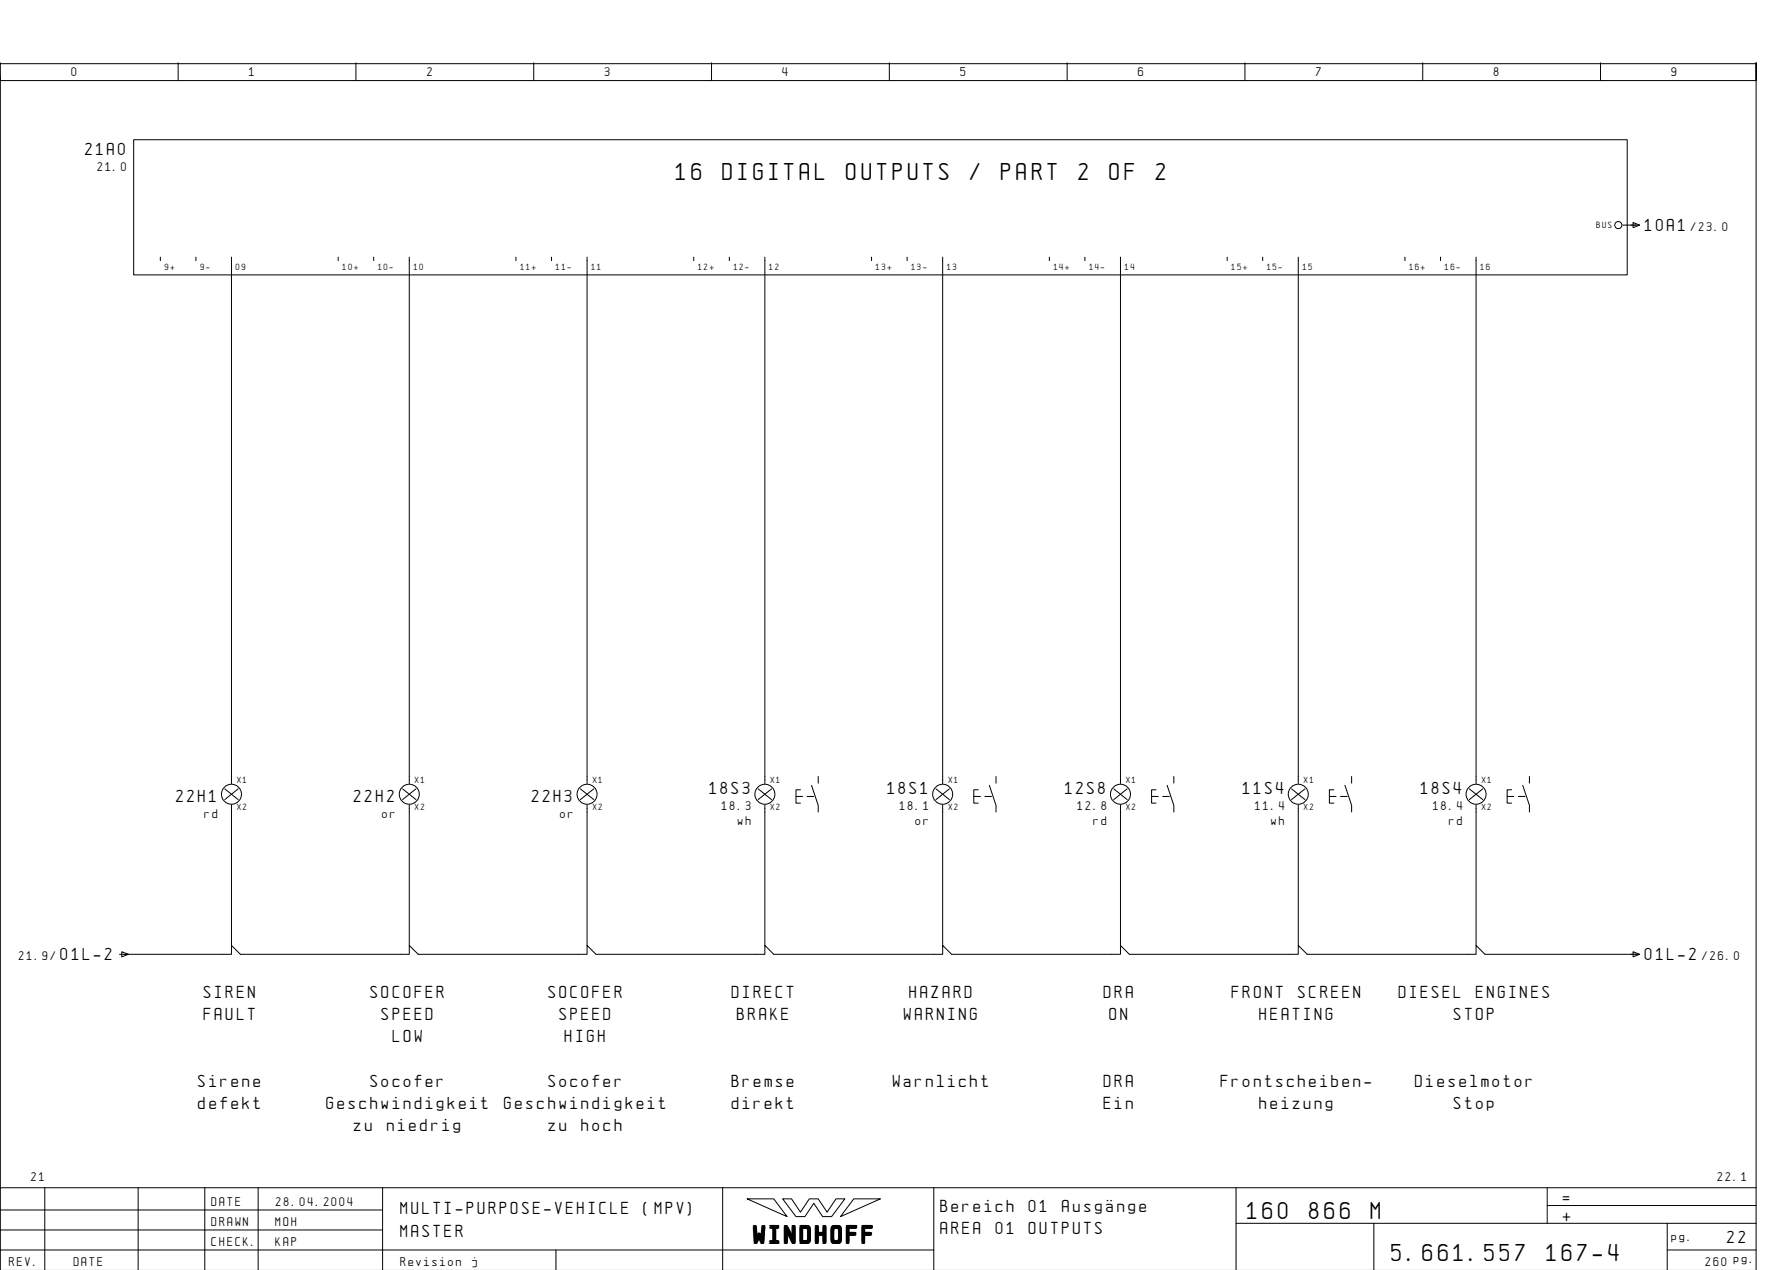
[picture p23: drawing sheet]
<svg xmlns="http://www.w3.org/2000/svg" width="399mm" height="286mm" viewBox="0 0 399 286" stroke-linecap="round" stroke-linejoin="round" font-family="sans-serif">
<defs><g id="words">
<g font-size="4.4">
<text x="152.1" y="40.4">16</text>
<text x="162.5" y="40.4">DIGITAL</text>
<text x="190.4" y="40.4">OUTPUTS</text>
<text x="218.2" y="40.4">/</text>
<text x="225.2" y="40.4">PART</text>
<text x="242.6" y="40.4">2</text>
<text x="249.6" y="40.4">OF</text>
<text x="260" y="40.4">2</text>
<text x="280.6" y="274.1">160</text>
<text x="294.5" y="274.1">866</text>
<text x="308.4" y="274.1">M</text>
<text x="169.5" y="279.3">WINDHOFF</text>
<text x="313.1" y="283.6">5.661.557</text>
<text x="347.9" y="283.6">167-4</text>
</g>
<g font-size="3.1">
<text x="19.1" y="34.9">21A0</text>
<text x="370.1" y="51.9">10A1</text>
<text x="159.6" y="178.6">18S3</text>
<text x="199.6" y="178.6">18S1</text>
<text x="239.6" y="178.6">12S8</text>
<text x="279.6" y="178.6">11S4</text>
<text x="319.6" y="178.6">18S4</text>
<text x="39.6" y="180.4">22H1</text>
<text x="79.6" y="180.4">22H2</text>
<text x="119.6" y="180.4">22H3</text>
<text x="13.6" y="215.9">01L-2</text>
<text x="370.1" y="215.9">01L-2</text>
<text x="45.9" y="224.4">SIREN</text>
<text x="83.4" y="224.4">SOCOFER</text>
<text x="123.4" y="224.4">SOCOFER</text>
<text x="164.6" y="224.4">DIRECT</text>
<text x="204.6" y="224.4">HAZARD</text>
<text x="248.3" y="224.4">DRA</text>
<text x="277.2" y="224.4">FRONT</text>
<text x="292.1" y="224.4">SCREEN</text>
<text x="314.7" y="224.4">DIESEL</text>
<text x="332.1" y="224.4">ENGINES</text>
<text x="45.9" y="229.4">FAULT</text>
<text x="85.9" y="229.4">SPEED</text>
<text x="125.9" y="229.4">SPEED</text>
<text x="165.9" y="229.4">BRAKE</text>
<text x="203.4" y="229.4">WARNING</text>
<text x="249.6" y="229.4">ON</text>
<text x="283.4" y="229.4">HEATING</text>
<text x="327.1" y="229.4">STOP</text>
<text x="88.3" y="234.4">LOW</text>
<text x="127.1" y="234.4">HIGH</text>
<text x="44.6" y="244.4">Sirene</text>
<text x="83.4" y="244.4">Socofer</text>
<text x="123.4" y="244.4">Socofer</text>
<text x="164.6" y="244.4">Bremse</text>
<text x="200.9" y="244.4">Warnlicht</text>
<text x="248.3" y="244.4">DRA</text>
<text x="274.7" y="244.4">Frontscheiben-</text>
<text x="318.4" y="244.4">Dieselmotor</text>
<text x="44.6" y="249.4">defekt</text>
<text x="73.4" y="249.4">Geschwindigkeit</text>
<text x="113.4" y="249.4">Geschwindigkeit</text>
<text x="164.6" y="249.4">direkt</text>
<text x="248.3" y="249.4">Ein</text>
<text x="283.4" y="249.4">heizung</text>
<text x="327.1" y="249.4">Stop</text>
<text x="79.6" y="254.4">zu</text>
<text x="87.1" y="254.4">niedrig</text>
<text x="123.4" y="254.4">zu</text>
<text x="130.8" y="254.4">hoch</text>
<text x="90.1" y="273.1">MULTI-PURPOSE-VEHICLE</text>
<text x="144.8" y="273.1">(MPV)</text>
<text x="211.6" y="272.6">Bereich</text>
<text x="231.5" y="272.6">01</text>
<text x="238.9" y="272.6">AusgÑnge</text>
<text x="351.6" y="270.6">=</text>
<text x="351.6" y="274.6">+</text>
<text x="90.1" y="278.1">MASTER</text>
<text x="211.6" y="277.6">AREA</text>
<text x="224" y="277.6">01</text>
<text x="231.5" y="277.6">OUTPUTS</text>
<text x="388.6" y="279.6">22</text>
</g>
<g font-size="2.3">
<text x="16.1" y="17.1">0</text>
<text x="56.1" y="17.1">1</text>
<text x="96.1" y="17.1">2</text>
<text x="136.1" y="17.1">3</text>
<text x="176.1" y="17.1">4</text>
<text x="216.1" y="17.1">5</text>
<text x="256.1" y="17.1">6</text>
<text x="296.1" y="17.1">7</text>
<text x="336.1" y="17.1">8</text>
<text x="376.1" y="17.1">9</text>
<text x="21.9" y="38.4">21.0</text>
<text x="380.4" y="51.9">/23.0</text>
<text x="46" y="183.9">rd</text>
<text x="86" y="183.9">or</text>
<text x="126" y="183.9">or</text>
<text x="162.4" y="182.1">18.3</text>
<text x="166" y="185.6">wh</text>
<text x="202.4" y="182.1">18.1</text>
<text x="206" y="185.6">or</text>
<text x="242.4" y="182.1">12.8</text>
<text x="246" y="185.6">rd</text>
<text x="282.4" y="182.1">11.4</text>
<text x="286" y="185.6">wh</text>
<text x="322.4" y="182.1">18.4</text>
<text x="326" y="185.6">rd</text>
<text x="4.2" y="215.9">21.9/</text>
<text x="383" y="215.9">/26.0</text>
<text x="7" y="265.6">21</text>
<text x="386.4" y="265.6">22.1</text>
<text x="47.6" y="271.1">DATE</text>
<text x="47.6" y="275.6">DRAWN</text>
<text x="62" y="275.6">MOH</text>
<text x="62.1" y="271.1">28.04.2004</text>
<text x="47.6" y="280.1">CHECK.</text>
<text x="62" y="280.1">KAP</text>
<text x="376.1" y="279.1">pg.</text>
<text x="2.1" y="284.6">REV.</text>
<text x="16.6" y="284.6">DATE</text>
<text x="90.1" y="284.6">Revision</text>
<text x="106.2" y="284.6">j</text>
<text x="383.7" y="284.6">260 pg.</text>
</g>
<g font-size="1.6">
<text x="359.2" y="51.3">BUS</text>
<text x="37.1" y="60.8">9+</text>
<text x="45.1" y="60.8">9-</text>
<text x="53.1" y="60.8">09</text>
<text x="77.1" y="60.8">10+</text>
<text x="85.1" y="60.8">10-</text>
<text x="93.1" y="60.8">10</text>
<text x="117.1" y="60.8">11+</text>
<text x="125.1" y="60.8">11-</text>
<text x="133.1" y="60.8">11</text>
<text x="157.1" y="60.8">12+</text>
<text x="165.1" y="60.8">12-</text>
<text x="173.1" y="60.8">12</text>
<text x="197.1" y="60.8">13+</text>
<text x="205.1" y="60.8">13-</text>
<text x="213.1" y="60.8">13</text>
<text x="237.1" y="60.8">14+</text>
<text x="245.1" y="60.8">14-</text>
<text x="253.1" y="60.8">14</text>
<text x="277.1" y="60.8">15+</text>
<text x="285.1" y="60.8">15-</text>
<text x="293.1" y="60.8">15</text>
<text x="317.1" y="60.8">16+</text>
<text x="325.1" y="60.8">16-</text>
<text x="333.1" y="60.8">16</text>
<text x="53.4" y="176.1">X1</text>
<text x="93.4" y="176.1">X1</text>
<text x="133.4" y="176.1">X1</text>
<text x="173.4" y="176.1">X1</text>
<text x="213.4" y="176.1">X1</text>
<text x="253.3" y="176.1">X1</text>
<text x="293.3" y="176.1">X1</text>
<text x="333.4" y="176.1">X1</text>
<text x="53.4" y="182.1">X2</text>
<text x="93.4" y="182.1">X2</text>
<text x="133.4" y="182.1">X2</text>
<text x="173.4" y="182.1">X2</text>
<text x="213.4" y="182.1">X2</text>
<text x="253.3" y="182.1">X2</text>
<text x="293.3" y="182.1">X2</text>
<text x="333.4" y="182.1">X2</text>
</g>
</g></defs>
<g fill="none" stroke="#000" stroke-width=".22">
<path d="M.1 14.1v4h395v-4v271.6M.1 17.1v250M.1 14.3h395M40.1 14.1v4M80.1 14.1v4M120.1 14.1v4M160.1 14.1v4M200.1 14.1v4M240.1 14.1v4M280.1 14.1v4M320.1 14.1v4M360.1 14.1v4"/>
<path d="M30.1 31.4h336v30.4h-336zM36.1 57.8v.8M44.1 57.8v.8M52.1 57.8v118.4M76.1 57.8v.8M84.1 57.8v.8M92.1 57.8v118.4M116.1 57.8v.8M124.1 57.8v.8M132.1 57.8v118.4M156.1 57.8v.8M164.1 57.8v.8"/>
<path d="M172.1 57.8v118.4M196.1 57.8v.8M204.1 57.8v.8M212.1 57.8v118.4M236.1 57.8v.8M244.1 57.8v.8M252.1 57.8v118.4M276.1 57.8v.8M284.1 57.8v.8M292.1 57.8v118.4M316.1 57.8v.8M324.1 57.8v.8"/>
<path d="M332.1 57.8v118.4M365.1 50.6h3.7M367.4 50l1.5 .6-1.5 .6zM50.6 177.4l3 2.4M53.6 177.4l-3 2.4M90.6 177.4l3 2.4M93.6 177.4l-3 2.4M130.6 177.4l3 2.4M133.6 177.4l-3 2.4M170.6 177.4l3 2.4M173.6 177.4l-3 2.4M179.1 179.1h1.5"/>
<path d="M180.1 177.6h-1v3h1M181.6 179.1h1.5M182.6 176.6l1.5 4.5v1.5M184.1 174.6v1.5M210.6 177.4l3 2.4M213.6 177.4l-3 2.4M219.1 179.1h1.5M220.1 177.6h-1v3h1M221.6 179.1h1.5M222.6 176.6l1.5 4.5v1.5M224.1 174.6v1.5M250.6 177.4l3 2.4"/>
<path d="M253.6 177.4l-3 2.4M259.1 179.1h1.5M260.1 177.6h-1v3h1M261.6 179.1h1.5M262.6 176.6l1.5 4.5v1.5M264.1 174.6v1.5M290.6 177.4l3 2.4M293.6 177.4l-3 2.4M299.1 179.1h1.5M300.1 177.6h-1v3h1M301.6 179.1h1.5M302.6 176.6l1.5 4.5v1.5"/>
<path d="M304.1 174.6v1.5M330.6 177.4l3 2.4M333.6 177.4l-3 2.4M339.1 179.1h1.5M340.1 177.6h-1v3h1M341.6 179.1h1.5M342.6 176.6l1.5 4.5v1.5M344.1 174.6v1.5M52.1 181v31.6M92.1 181v31.6M132.1 181v31.6M172.1 181v31.6"/>
<path d="M212.1 181v31.6M252.1 181v31.6M292.1 181v31.6M332.1 181v31.6M26.9 214.6h25.2v-2l2 2h38v-2l2 2h38v-2l2 2h38v-2l2 2h38v-2l2 2h38v-2l2 2h38v-2l2 2h38v-2l2 2h34.7M27.4 214l1.5 .6-1.5 .6zM367.4 214l1.5 .6-1.5 .6zM10.1 267.1v18.5M31.1 267.1v18.5M46.1 267.1v18.6M58.1 267.1v18.6M86.1 272.1h-86"/>
<path d="M86.1 276.6h-86M86.1 267.1v18.6M162.6 267.1v18.6M168.1 269.6h6l3 4zM176.1 269.6h2l2 3 2-3h2l2 3 2-3h2l-3 4h-2l-2-3-2 3h-2zM192.1 269.6h6l-9 4zM210.1 267.1v18.6M278.1 275.1h117M278.1 267.1v18.6M309.1 275.1v10.6M348.1 271.1h47M348.1 267.1v8"/>
<path d="M375.1 275.1v10.6M395.1 267.1h-395v18.6M125.1 281.1v4.6M210.1 281.1h-210M375.1 281.1h20"/>
<circle cx="364.1" cy="50.6" r=".8"/>
<circle cx="52.1" cy="178.6" r="2.25"/>
<circle cx="92.1" cy="178.6" r="2.25"/>
<circle cx="132.1" cy="178.6" r="2.25"/>
<circle cx="172.1" cy="178.6" r="2.25"/>
<circle cx="212.1" cy="178.6" r="2.25"/>
<circle cx="252.1" cy="178.6" r="2.25"/>
<circle cx="292.1" cy="178.6" r="2.25"/>
<circle cx="332.1" cy="178.6" r="2.25"/>
</g>
<use href="#words"/>
</svg>
